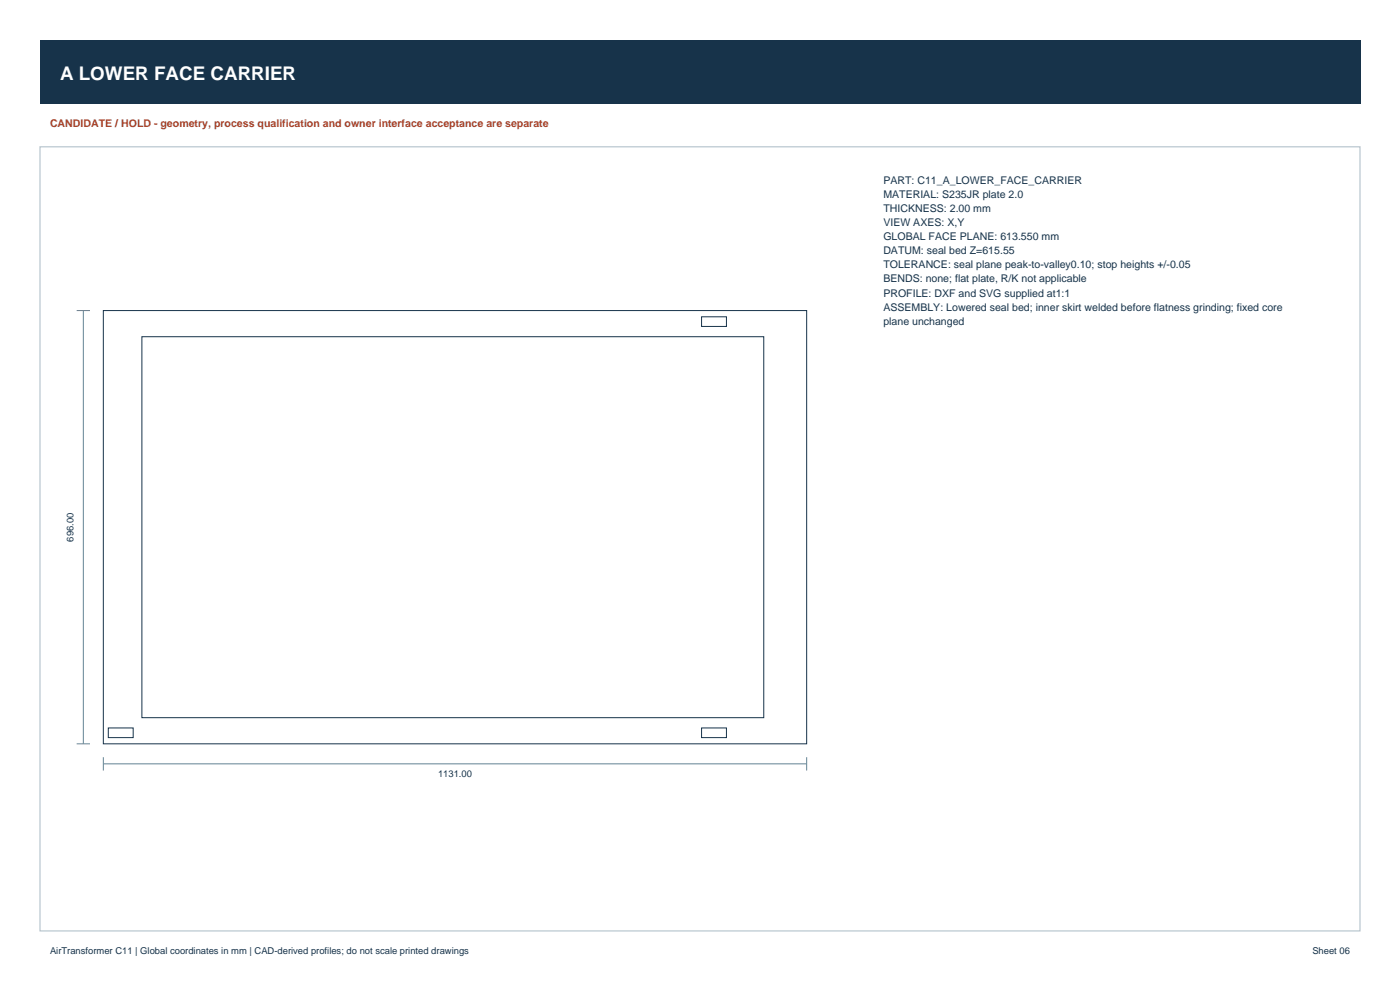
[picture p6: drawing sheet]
<svg xmlns="http://www.w3.org/2000/svg" width="420mm" height="297mm" viewBox="0 0 420 297" stroke-linecap="round" stroke-linejoin="round" font-family="sans-serif">
<defs><g id="words">
<text font-size="5.6" fill="#fff" x="18" y="24">A LOWER FACE CARRIER</text>
<text font-size="3.2" fill="#a64027" x="15" y="38">CANDIDATE / HOLD - geometry, process qualification and owner interface acceptance are separate</text>
<g font-size="3.2" fill="#17334a">
<text x="265" y="55">PART: C11_A_LOWER_FACE_CARRIER</text>
<text x="265" y="59.2">MATERIAL: S235JR plate 2.0</text>
<text x="265" y="63.5">THICKNESS: 2.00 mm</text>
<text x="265" y="67.7">VIEW AXES: X,Y</text>
<text x="265" y="71.9">GLOBAL FACE PLANE: 613.550 mm</text>
<text x="265" y="76.2">DATUM: seal bed Z=615.55</text>
<text x="265" y="80.4">TOLERANCE: seal plane peak-to-valley0.10; stop heights +/-0.05</text>
<text x="265" y="84.6">BENDS: none; flat plate, R/K not applicable</text>
<text x="265" y="88.9">PROFILE: DXF and SVG supplied at1:1</text>
<text x="265" y="93.1">ASSEMBLY: Lowered seal bed; inner skirt welded before flatness grinding; fixed core</text>
<text x="265" y="97.3">plane unchanged</text>
</g>
<g font-size="2.8" fill="#17334a">
<text x="22" y="162.3" transform="rotate(-90 22 162.3)">696.00</text>
<text x="131.4" y="232.9">1131.00</text>
<text x="15" y="286">AirTransformer C11 | Global coordinates in mm | CAD-derived profiles; do not scale printed drawings</text>
<text x="393.7" y="286">Sheet 06</text>
</g>
</g></defs>
<path d="M12 12h396v19h-396z" fill-rule="evenodd" fill="#17334a"/>
<path d="M12 44h396v235h-396z" fill="none" stroke="#b6c5ce" stroke-width=".35"/>
<path d="M31 93.1h211v129.8h-211zM210.5 94.9h7.4v2.9h-7.4zM42.6 100.9h186.5v114.2h-186.5zM32.5 218.2h7.5v2.9h-7.5zM210.5 218.2h7.4v2.9h-7.4z" fill="none" stroke="#17334a" stroke-width=".3"/>
<path d="M23 93.1h4M25 93.1v129.8M23 222.9h4M31 228.9h211M31 226.9v4M242 226.9v4" fill="none" stroke="#638394" stroke-width=".3"/>
<use href="#words"/>
</svg>
